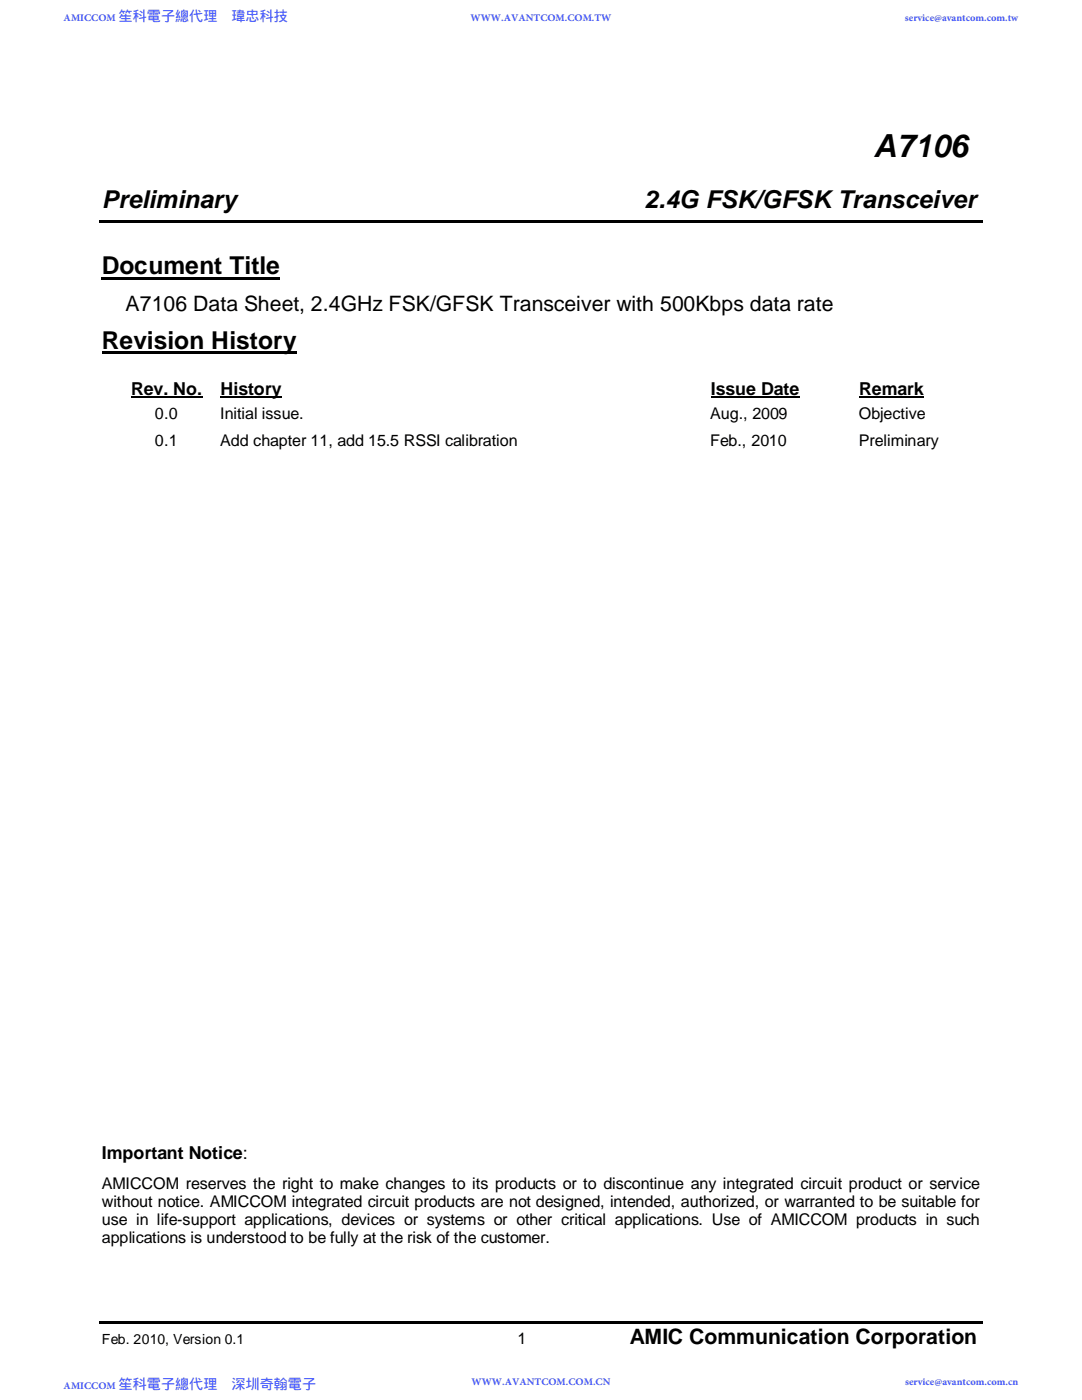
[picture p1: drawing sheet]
<svg xmlns="http://www.w3.org/2000/svg" width="216mm" height="279mm" viewBox="0 0 216 279" stroke-linecap="round" stroke-linejoin="round" font-family="sans-serif">
<defs><g id="words">
<text font-size="6.3" x="174.3" y="31.2">A7106</text>
<g font-size="4.9">
<text x="20.3" y="41.5">Preliminary</text>
<text x="128.7" y="41.5">2.4G FSK/GFSKTransceiver</text>
<text x="20.3" y="54.8">Document Title</text>
<text x="20.3" y="69.6">Revision History</text>
</g>
<g font-size="4.2">
<text x="25.1" y="62">A7106 Data Sheet, 2.4GHz FSK/GFSK Transceiver with 500Kbps data rate</text>
<text x="125.6" y="268.3">AMIC Communication Corporation</text>
</g>
<g font-size="3.6">
<text x="26.2" y="78.7">Rev. No.</text>
<text x="44" y="78.7">History</text>
<text x="141.8" y="78.7">Issue Date</text>
<text x="171.4" y="78.7">Remark</text>
<text x="20.3" y="231.3">Important Notice:</text>
</g>
<g font-size="3.2">
<text x="30.9" y="83.7">0.0</text>
<text x="43.9" y="83.7">Initial issue.</text>
<text x="141.7" y="83.7">Aug., 2009</text>
<text x="171.4" y="83.7">Objective</text>
<text x="30.9" y="89">0.1</text>
<text x="43.9" y="89">Add chapter 11, add 15.5 RSSI calibration</text>
<text x="141.7" y="89">Feb., 2010</text>
<text x="171.4" y="89">Preliminary</text>
<text x="20.3" y="237.2">AMICCOM reserves the right to make changes to its products or to discontinue any integrated circuit product or service</text>
<text x="20.3" y="240.9">without notice. AMICCOM integrated circuit products are not designed, intended, authorized, or warranted to be suitable for</text>
<text x="20.3" y="244.5">use in life-support applications, devices or systems or other critical applications. Use of AMICCOM products in such</text>
<text x="20.3" y="248.1">applications is understood to be fully at the risk of the customer.</text>
<text x="103.3" y="268.3">1</text>
</g>
<g font-size="2.8" fill="#4054ff">
<text x="12.7" y="4.1">AMICCOM 笙科電子總代理</text>
<text x="46.2" y="4.1">瑋忠科技</text>
<text x="93.9" y="4.1">WWW.AVANTCOM.COM.TW</text>
<text x="180.6" y="4.1">service@avantcom.com.tw</text>
<text x="12.7" y="277.2">AMICCOM 笙科電子總代理</text>
<text x="46.2" y="277.2">深圳奇翰電子</text>
<text x="94.1" y="276.5">WWW.AVANTCOM.COM.CN</text>
<text x="180.6" y="276.5">service@avantcom.com.cn</text>
</g>
<text font-size="2.8" x="20.3" y="268.3">Feb. 2010, Version 0.1</text>
</g></defs>
<path d="M19.8 44h176.3v.5h-176.3zM20.3 55.3h35.6v.5h-35.6zM20.3 70.1h38.9v.5h-38.9zM19.8 263.7h176.3v.5h-176.3z" fill="#000"/>
<path d="M26.2 79.2h14.2M44 79.2h12.2M141.8 79.2h17.7M171.4 79.2h12.9" fill="none" stroke="#000" stroke-width=".34"/>
<use href="#words"/>
</svg>
